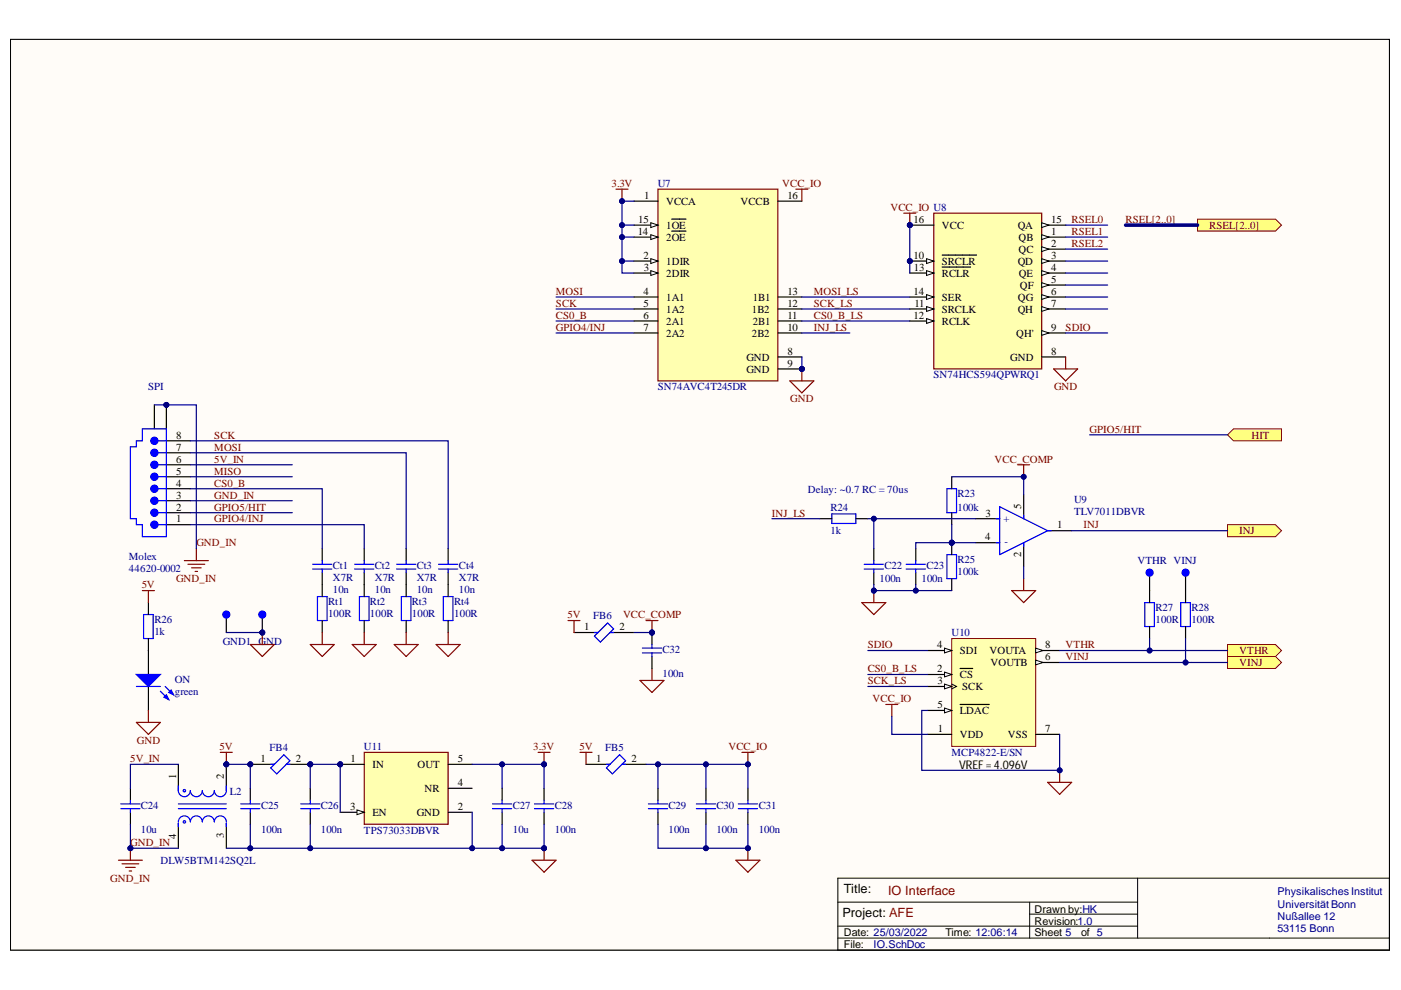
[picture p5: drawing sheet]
<svg xmlns="http://www.w3.org/2000/svg" width="297mm" height="210mm" viewBox="0 0 297 210" stroke-linecap="round" stroke-linejoin="round" font-family="sans-serif">
<defs><g id="words">
<g font-size="2.7">
<text x="178.9" y="189.4">Title:</text>
<text x="178.6" y="194.5">Project: AFE</text>
</g>
<text font-size="2.7" fill="#800000" x="188.3" y="189.7">IO Interface</text>
<text font-size="2.5" x="203.3" y="163">VREF =4.096V</text>
<g font-size="2.3" fill="#800000">
<text x="129.6" y="39.7">3.3V</text>
<text x="165.9" y="39.7">VCC_IO</text>
<text x="188.8" y="44.7">VCC_IO U8</text>
<text x="227.2" y="47.3">RSEL0</text>
<text x="238.6" y="47.3">RSEL[2..0]</text>
<text x="227.2" y="49.8">RSEL1</text>
<text x="227.2" y="52.3">RSEL2</text>
<text x="256.4" y="48.5">RSEL[2..0]</text>
<text x="117.9" y="62.5">MOSI</text>
<text x="117.9" y="65">SCK</text>
<text x="172.5" y="62.5">MOSI_LS</text>
<text x="172.5" y="65">SCK_LS</text>
<text x="117.9" y="67.6">CS0_B</text>
<text x="117.9" y="70.1">GPIO4/INJ</text>
<text x="172.5" y="67.6">CS0_B_LS</text>
<text x="172.5" y="70.1">INJ_LS</text>
<text x="225.9" y="70.1">SDIO</text>
<text x="223.5" y="82.8">GND</text>
<text x="167.5" y="85.3">GND</text>
<text x="45.4" y="95.6">MOSI</text>
<text x="45.4" y="93">SCK</text>
<text x="231" y="91.8">GPIO5/HIT</text>
<text x="265.4" y="93">HIT</text>
<text x="45.4" y="100.6">MISO</text>
<text x="45.4" y="98.1">5V_IN</text>
<text x="210.9" y="98.1">VCC_COMP</text>
<text x="45.4" y="103.2">CS0_B</text>
<text x="45.4" y="105.7">GND_IN</text>
<text x="45.4" y="108.2">GPIO5/HIT</text>
<text x="45.4" y="110.8">GPIO4/INJ</text>
<text x="163.7" y="109.5">INJ_LS</text>
<text x="229.7" y="112">INJ</text>
<text x="262.7" y="113.3">INJ</text>
<text x="41.6" y="115.9">GND_IN</text>
<text x="30" y="124.7">5V</text>
<text x="37.3" y="123.5">GND_IN</text>
<text x="120.3" y="131.1">5V</text>
<text x="132.1" y="131.1">VCC_COMP</text>
<text x="184" y="137.4">SDIO</text>
<text x="225.9" y="137.4">VTHR</text>
<text x="184" y="142.5">CS0_B_LS</text>
<text x="225.9" y="140">VINJ</text>
<text x="262.7" y="138.7">VTHR</text>
<text x="262.7" y="141.2">VINJ</text>
<text x="184" y="145">SCK_LS</text>
<text x="185" y="148.9">VCC_IO</text>
<text x="27.6" y="161.6">5V_IN</text>
<text x="29" y="157.8">GND</text>
<text x="46.5" y="159.1">5V</text>
<text x="113.1" y="159.1">3.3V</text>
<text x="122.9" y="159.1">5V</text>
<text x="154.4" y="159.1">VCC_IO</text>
<text x="27.6" y="179.4">GND_IN</text>
<text x="23.4" y="187">GND_IN</text>
</g>
<g font-size="2.3" fill="#000080">
<text x="139.5" y="39.7">U7</text>
<text x="31.4" y="82.8">SPI</text>
<text x="139.5" y="82.8">SN74AVC4T245DR</text>
<text x="197.9" y="80.2">SN74HCS594QPWRQ1</text>
<text x="171.3" y="104.4">Delay: ~0.7 RC = 70us</text>
<text x="203" y="105.5">R23</text>
<text x="227.7" y="106.7">U9</text>
<text x="176.1" y="113.3">1k</text>
<text x="176.1" y="108.2">R24</text>
<text x="203" y="108.2">100k</text>
<text x="212.7" y="110.8">+</text>
<text x="227.7" y="109.3">TLV7011DBVR</text>
<text x="27.3" y="118.6">Molex</text>
<text x="203" y="119.4">R25</text>
<text x="213" y="115.6">-</text>
<text x="241.2" y="119.7">VTHR VINJ</text>
<text x="27.3" y="121.2">44620-0002</text>
<text x="70.6" y="125.7">10n</text>
<text x="70.6" y="120.7">Ct1</text>
<text x="70.6" y="123.2">X7R</text>
<text x="79.5" y="125.7">10n</text>
<text x="79.5" y="120.7">Ct2</text>
<text x="79.5" y="123.2">X7R</text>
<text x="88.3" y="125.7">10n</text>
<text x="88.3" y="120.7">Ct3</text>
<text x="88.3" y="123.2">X7R</text>
<text x="97.3" y="125.7">10n</text>
<text x="97.3" y="120.7">Ct4</text>
<text x="97.3" y="123.2">X7R</text>
<text x="186.5" y="123.5">100n</text>
<text x="187.5" y="120.7">C22</text>
<text x="195.4" y="123.5">100n</text>
<text x="196.4" y="120.7">C23</text>
<text x="203" y="121.9">100k</text>
<text x="69.6" y="130.8">100R</text>
<text x="69.6" y="128.3">Rt1</text>
<text x="78.4" y="130.8">100R</text>
<text x="78.4" y="128.3">Rt2</text>
<text x="87.3" y="130.8">100R</text>
<text x="87.3" y="128.3">Rt3</text>
<text x="96.3" y="130.8">100R</text>
<text x="96.3" y="128.3">Rt4</text>
<text x="125.7" y="131.3">FB6</text>
<text x="245" y="129.6">R27</text>
<text x="252.6" y="129.6">R28</text>
<text x="32.7" y="134.6">1k</text>
<text x="32.7" y="132.1">R26</text>
<text x="47.2" y="136.7">GND1 GND</text>
<text x="201.7" y="134.9">U10</text>
<text x="245" y="132.1">100R</text>
<text x="252.6" y="132.1">100R</text>
<text x="140.5" y="143.5">100n</text>
<text x="140.5" y="138.4">C32</text>
<text x="37.1" y="144.8">ON</text>
<text x="37.1" y="147.3">green</text>
<text x="57.1" y="159.3">FB4</text>
<text x="77.2" y="159.1">U11</text>
<text x="128.3" y="159.3">FB5</text>
<text x="201.7" y="160.3">MCP4822-E/SN</text>
<text x="29.9" y="171.5">C24</text>
<text x="48.7" y="168.5">L2</text>
<text x="55.3" y="171.5">C25</text>
<text x="68" y="171.5">C26</text>
<text x="108.7" y="171.5">C27</text>
<text x="117.6" y="171.5">C28</text>
<text x="141.7" y="171.5">C29</text>
<text x="151.9" y="171.5">C30</text>
<text x="160.9" y="171.5">C31</text>
<text x="29.9" y="176.6">10u</text>
<text x="55.3" y="176.6">100n</text>
<text x="68" y="176.6">100n</text>
<text x="77.2" y="176.8">TPS73033DBVR</text>
<text x="108.7" y="176.6">10u</text>
<text x="117.6" y="176.6">100n</text>
<text x="141.7" y="176.6">100n</text>
<text x="151.9" y="176.6">100n</text>
<text x="160.9" y="176.6">100n</text>
<text x="34" y="183.2">DLW5BTM142SQ2L</text>
<text x="270.9" y="189.8">PhysikalischesInstitut</text>
<text x="270.9" y="195.1">Nußallee 12</text>
<text x="270.9" y="197.6">53115 Bonn</text>
<text x="270.9" y="192.6">UniversitätBonn</text>
<text x="185.2" y="201">IO.SchDoc</text>
</g>
<g font-size="2.3">
<text x="135.3" y="47.3">15</text>
<text x="136.6" y="42.2">1</text>
<text x="141.2" y="43.5">VCCA</text>
<text x="157" y="43.5">VCCB</text>
<text x="167" y="42.2">16</text>
<text x="193.7" y="47.3">16</text>
<text x="222.9" y="47.3">15</text>
<text x="135.2" y="49.8">14</text>
<text x="141.2" y="48.5">1OE</text>
<text x="141.2" y="51.1">2OE</text>
<text x="199.7" y="48.5">VCC</text>
<text x="215.8" y="48.5">QA</text>
<text x="215.9" y="51.1">QB</text>
<text x="215.9" y="53.6">QC</text>
<text x="222.9" y="49.8">1</text>
<text x="222.9" y="52.3">2</text>
<text x="136.4" y="54.9">2</text>
<text x="136.5" y="57.4">3</text>
<text x="141.2" y="56.1">1DIR</text>
<text x="141.2" y="58.7">2DIR</text>
<text x="193.7" y="54.9">10</text>
<text x="193.8" y="57.4">13</text>
<text x="199.7" y="58.7">RCLR</text>
<text x="199.7" y="56.1">SRCLR</text>
<text x="215.8" y="56.1">QD</text>
<text x="216" y="58.7">QE</text>
<text x="222.9" y="54.9">3</text>
<text x="222.9" y="57.4">4</text>
<text x="222.9" y="60">5</text>
<text x="136.4" y="62.5">4</text>
<text x="136.4" y="65">5</text>
<text x="141.2" y="63.8">1A1</text>
<text x="159.6" y="63.8">1B1</text>
<text x="167" y="62.5">13</text>
<text x="167" y="65">12</text>
<text x="193.7" y="62.5">14</text>
<text x="193.9" y="65">11</text>
<text x="199.7" y="63.8">SER</text>
<text x="215.8" y="63.8">QG</text>
<text x="216.2" y="61.2">QF</text>
<text x="222.9" y="65">7</text>
<text x="222.9" y="62.5">6</text>
<text x="136.4" y="67.6">6</text>
<text x="136.4" y="70.1">7</text>
<text x="141.2" y="66.3">1A2</text>
<text x="141.2" y="68.8">2A1</text>
<text x="141.2" y="71.4">2A2</text>
<text x="159.4" y="66.3">1B2</text>
<text x="159.4" y="71.4">2B2</text>
<text x="159.6" y="68.8">2B1</text>
<text x="167" y="67.6">11</text>
<text x="167" y="70.1">10</text>
<text x="193.7" y="67.6">12</text>
<text x="199.7" y="68.8">RCLK</text>
<text x="199.7" y="66.3">SRCLK</text>
<text x="215.4" y="71.4">QH'</text>
<text x="215.8" y="66.3">QH</text>
<text x="222.9" y="70.1">9</text>
<text x="158.2" y="76.4">GND</text>
<text x="167" y="75.2">8</text>
<text x="167" y="77.7">9</text>
<text x="214.2" y="76.4">GND</text>
<text x="222.9" y="75.2">8</text>
<text x="158.2" y="79">GND</text>
<text x="37.3" y="93">8</text>
<text x="37.3" y="95.6">7</text>
<text x="37.3" y="100.6">5</text>
<text x="37.3" y="98.1">6</text>
<text x="37.3" y="105.7">3</text>
<text x="37.3" y="103.2">4</text>
<text x="216.5" y="107.9" transform="rotate(-90 216.5 107.9)">5</text>
<text x="37.3" y="108.2">2</text>
<text x="37.3" y="110.8">1</text>
<text x="208.9" y="109.5">3</text>
<text x="224.2" y="112">1</text>
<text x="208.8" y="114.6">4</text>
<text x="216.5" y="118.1" transform="rotate(-90 216.5 118.1)">2</text>
<text x="123.9" y="133.6">1</text>
<text x="131.3" y="133.6">2</text>
<text x="198.7" y="137.4">4</text>
<text x="221.6" y="137.4">8</text>
<text x="198.7" y="142.5">2</text>
<text x="203.5" y="138.7">SDI</text>
<text x="203.5" y="143.8">CS</text>
<text x="209.8" y="138.7">VOUTA</text>
<text x="210" y="141.2">VOUTB</text>
<text x="221.6" y="140">6</text>
<text x="198.8" y="145">3</text>
<text x="204" y="146.3">SCK</text>
<text x="198.8" y="150.2">5</text>
<text x="198.9" y="155.3">1</text>
<text x="203.5" y="151.5">LDAC</text>
<text x="221.6" y="155.3">7</text>
<text x="55.3" y="161.6">1</text>
<text x="62.7" y="161.6">2</text>
<text x="74.3" y="161.6">1</text>
<text x="97.1" y="161.6">5</text>
<text x="126.4" y="161.6">1</text>
<text x="133.9" y="161.6">2</text>
<text x="203.5" y="156.5">VDD</text>
<text x="213.7" y="156.5">VSS</text>
<text x="37.3" y="165.1" transform="rotate(-90 37.3 165.1)">1</text>
<text x="47.5" y="165.1" transform="rotate(-90 47.5 165.1)">2</text>
<text x="78.9" y="162.9">IN</text>
<text x="88.5" y="162.9">OUT</text>
<text x="90" y="167.9">NR</text>
<text x="97.1" y="166.7">4</text>
<text x="74.2" y="171.8">3</text>
<text x="78.9" y="173">EN</text>
<text x="88.3" y="173">GND</text>
<text x="97.1" y="171.8">2</text>
<text x="37.3" y="177.8" transform="rotate(-90 37.3 177.8)">4</text>
<text x="47.5" y="177.8" transform="rotate(-90 47.5 177.8)">3</text>
<text x="219.3" y="196.1">Revision:1.0</text>
<text x="219.3" y="193.6">Drawn by:HK</text>
<text x="178.9" y="198.4">Date: 25/03/2022</text>
<text x="178.9" y="201">File:</text>
<text x="200.5" y="198.4">Time: 12:06:14</text>
<text x="219.3" y="198.4">Sheet 5</text>
<text x="229.2" y="198.4">of 5</text>
</g>
</g></defs>
<path d="M2.2 8.4h292.4v193h-292.4z" fill-rule="evenodd" fill="#fffcf8"/>
<path d="M2.2 8.4h292.4v193h-292.4z" fill="none" stroke="#000" stroke-width=".21"/>
<path d="M2.2 8.4h292.4v193h-292.4z" fill-rule="evenodd" fill="#fffcf8"/>
<path d="M2.2 8.4h292.4v193h-292.4zM177.6 186.2h117v15.2h-117zM177.6 191.3h63.6M177.6 198.9h117M177.6 196.4h63.6M218.3 191.3v7.6M218.3 193.8h22.9M241.2 186.2v12.7" fill="none" stroke="#000" stroke-width=".21"/>
<circle cx="55.6" cy="134.1" r=".51" fill="#000080"/>
<circle cx="55.6" cy="134.1" r=".51" fill="none" stroke="#000080" stroke-width=".21"/>
<path d="M55.6 130.3v3.8" fill="none" stroke="#000" stroke-width=".25"/>
<circle cx="55.6" cy="134.1" r=".51" fill="#000080"/>
<circle cx="55.6" cy="134.1" r=".51" fill="none" stroke="#000080" stroke-width=".21"/>
<circle cx="55.6" cy="130.3" r=".76" fill="#00f"/>
<circle cx="55.6" cy="130.3" r=".76" fill="none" stroke="#00f" stroke-width=".21"/>
<path d="M48 130.3v3.8" fill="none" stroke="#000" stroke-width=".25"/>
<circle cx="48" cy="130.3" r=".76" fill="#00f"/>
<circle cx="48" cy="130.3" r=".76" fill="none" stroke="#00f" stroke-width=".21"/>
<path d="M53.1 136.7h5.1l-2.6 2.5zM55.6 134.1v2.6" fill="none" stroke="#800000" stroke-width=".25"/>
<circle cx="55.6" cy="134.1" r=".51" fill="#000080"/>
<circle cx="55.6" cy="134.1" r=".51" fill="none" stroke="#000080" stroke-width=".21"/>
<g fill="none" stroke="#00f" stroke-width=".25">
<path d="M66.3 119.6h4.1M68.3 118.9v.7M75.2 119.6h4.1M77.2 118.9v.7M84.1 119.6h4.1M86.1 118.9v.7M93 119.6h4M95 118.9v.7M66.3 120.6h4.1M67.3 126.5h2v5.1h-2zM68.3 120.6v.8M75.2 120.6h4.1"/>
<path d="M76.2 126.5h2v5.1h-2zM77.2 120.6v.8M84.1 120.6h4.1M85.1 126.5h2v5.1h-2zM86.1 120.6v.8M93 120.6h4M94 126.5h2v5.1h-2zM95 120.6v.8"/>
</g>
<path d="M68.3 116.3v2.6M77.2 116.3v2.6M86.1 116.3v2.6M95 116.3v2.6M68.3 121.4v5.1M68.3 131.6v2.5M77.2 121.4v5.1M77.2 131.6v2.5M86.1 121.4v5.1M86.1 131.6v2.5M95 121.4v5.1M95 131.6v2.5" fill="none" stroke="#000" stroke-width=".25"/>
<path d="M65.8 136.7h5.1l-2.6 2.5zM68.3 134.1v2.6M74.7 136.7h5.1l-2.6 2.5zM77.2 134.1v2.6M83.6 136.7h5.1l-2.6 2.5zM86.1 134.1v2.6M92.5 136.7h5.1l-2.6 2.5zM95 134.1v2.6" fill="none" stroke="#800000" stroke-width=".25"/>
<circle cx="170" cy="78.2" r=".51" fill="#000080"/>
<circle cx="170" cy="78.2" r=".51" fill="none" stroke="#000080" stroke-width=".21"/>
<path d="M139.5 40.1h25.4v40.7h-25.4z" fill-rule="evenodd" fill="#ffffb0"/>
<path d="M139.5 40.1h25.4v40.7h-25.4z" fill="none" stroke="#800000" stroke-width=".25"/>
<path d="M134.4 42.6h5.1M134.4 55.3h5.1M164.9 42.6h5.1M134.4 63h5.1M134.4 65.5h5.1M164.9 63h5.1M164.9 65.5h5.1" fill="none" stroke="#000" stroke-width=".25"/>
<path d="M138 54.8l1.5 .5-1.5 .6z" fill="#f8fcff"/>
<path d="M138 54.8l1.5 .5-1.5 .6z" fill="none" stroke="#000" stroke-width=".21"/>
<path d="M134.4 47.7h5.1" fill="none" stroke="#000" stroke-width=".25"/>
<path d="M138 47.2l1.5 .5-1.5 .5z" fill="#f8fcff"/>
<path d="M138 47.2l1.5 .5-1.5 .5z" fill="none" stroke="#000" stroke-width=".21"/>
<path d="M134.4 57.9h5.1M142.4 46.5h3M134.4 68.1h5.1M134.4 70.6h5.1M164.9 68.1h5.1M164.9 70.6h5.1" fill="none" stroke="#000" stroke-width=".25"/>
<path d="M138 57.4l1.5 .5-1.5 .5z" fill="#f8fcff"/>
<path d="M138 57.4l1.5 .5-1.5 .5z" fill="none" stroke="#000" stroke-width=".21"/>
<path d="M134.4 50.3h5.1" fill="none" stroke="#000" stroke-width=".25"/>
<path d="M138 49.8l1.5 .5-1.5 .5z" fill="#f8fcff"/>
<path d="M138 49.8l1.5 .5-1.5 .5z" fill="none" stroke="#000" stroke-width=".21"/>
<path d="M142.4 49h3M164.9 75.7h5.1M164.9 78.2h5.1" fill="none" stroke="#000" stroke-width=".25"/>
<circle cx="170" cy="78.2" r=".51" fill="#000080"/>
<circle cx="170" cy="78.2" r=".51" fill="none" stroke="#000080" stroke-width=".21"/>
<path d="M170 78.2v2.6M167.5 80.8h5l-2.5 2.5z" fill="none" stroke="#800000" stroke-width=".25"/>
<circle cx="170" cy="78.2" r=".51" fill="#000080"/>
<circle cx="170" cy="78.2" r=".51" fill="none" stroke="#000080" stroke-width=".21"/>
<path d="M130.6 40.1h2.5M131.9 40.1v2.5" fill="none" stroke="#800000" stroke-width=".25"/>
<circle cx="131.9" cy="42.6" r=".51" fill="#000080"/>
<circle cx="131.9" cy="42.6" r=".51" fill="none" stroke="#000080" stroke-width=".21"/>
<circle cx="53.1" cy="162.1" r=".51" fill="#000080"/>
<circle cx="53.1" cy="162.1" r=".51" fill="none" stroke="#000080" stroke-width=".21"/>
<circle cx="65.8" cy="162.1" r=".51" fill="#000080"/>
<circle cx="65.8" cy="162.1" r=".51" fill="none" stroke="#000080" stroke-width=".21"/>
<path d="M53.1 162.1h5.1" fill="none" stroke="#000" stroke-width=".25"/>
<circle cx="53.1" cy="162.1" r=".51" fill="#000080"/>
<circle cx="53.1" cy="162.1" r=".51" fill="none" stroke="#000080" stroke-width=".21"/>
<path d="M60.7 162.1h5.1" fill="none" stroke="#000" stroke-width=".25"/>
<circle cx="65.8" cy="162.1" r=".51" fill="#000080"/>
<circle cx="65.8" cy="162.1" r=".51" fill="none" stroke="#000080" stroke-width=".21"/>
<path d="M25.6 171.5h4.1M25.6 170.4h4.1M27.6 169.7v.7M27.6 171.5v.7M57.4 162.1h.8M60.2 160l1.3 1.3-2.8 2.8-1.3-1.3zM60.7 162.1h.8M63.7 171.5h4.1M63.7 170.4h4.1M65.8 169.7v.7M65.8 171.5v.7" fill="none" stroke="#00f" stroke-width=".25"/>
<path d="M27.6 167.1v2.6M27.6 172.2v2.6M65.8 167.1v2.6M65.8 172.2v2.6" fill="none" stroke="#000" stroke-width=".25"/>
<circle cx="72.1" cy="162.1" r=".51" fill="#000080"/>
<circle cx="72.1" cy="162.1" r=".51" fill="none" stroke="#000080" stroke-width=".21"/>
<path d="M77.2 159.5h17.8v15.3h-17.8z" fill-rule="evenodd" fill="#ffffb0"/>
<path d="M77.2 159.5h17.8v15.3h-17.8z" fill="none" stroke="#800000" stroke-width=".25"/>
<path d="M72.1 172.2h5.1" fill="none" stroke="#000" stroke-width=".25"/>
<path d="M75.7 171.7l1.5 .5-1.5 .5z" fill="#f8fcff"/>
<path d="M75.7 171.7l1.5 .5-1.5 .5z" fill="none" stroke="#000" stroke-width=".21"/>
<path d="M72.1 162.1h5.1" fill="none" stroke="#000" stroke-width=".25"/>
<circle cx="72.1" cy="162.1" r=".51" fill="#000080"/>
<circle cx="72.1" cy="162.1" r=".51" fill="none" stroke="#000080" stroke-width=".21"/>
<path d="M95 167.1h5.1M95 162.1h5.1M95 172.2h5.1" fill="none" stroke="#000" stroke-width=".25"/>
<path d="M114.1 159.5h2.5M115.4 159.5v2.6" fill="none" stroke="#800000" stroke-width=".25"/>
<circle cx="115.4" cy="162.1" r=".51" fill="#000080"/>
<circle cx="115.4" cy="162.1" r=".51" fill="none" stroke="#000080" stroke-width=".21"/>
<path d="M104.4 171.5h4.1M104.4 170.4h4.1M106.5 169.7v.7M106.5 171.5v.7" fill="none" stroke="#00f" stroke-width=".25"/>
<path d="M106.5 167.1v2.6M106.5 172.2v2.6" fill="none" stroke="#000" stroke-width=".25"/>
<path d="M115.4 179.8v2.6M112.8 182.4h5.1l-2.5 2.5z" fill="none" stroke="#800000" stroke-width=".25"/>
<circle cx="115.4" cy="179.8" r=".51" fill="#000080"/>
<circle cx="115.4" cy="179.8" r=".51" fill="none" stroke="#000080" stroke-width=".21"/>
<path d="M201.8 135.4h17.8v22.9h-17.8z" fill-rule="evenodd" fill="#ffffb0"/>
<path d="M201.8 135.4h17.8v22.9h-17.8z" fill="none" stroke="#800000" stroke-width=".21"/>
<path d="M196.7 137.9h5.1" fill="none" stroke="#000" stroke-width=".25"/>
<path d="M200.3 137.4l1.5 .5-1.5 .5z" fill="#f8fcff"/>
<path d="M200.3 137.4l1.5 .5-1.5 .5z" fill="none" stroke="#000" stroke-width=".21"/>
<path d="M196.7 143h5.1M219.6 155.7h5.1" fill="none" stroke="#000" stroke-width=".25"/>
<path d="M200.3 142.5l1.5 .5-1.5 .5z" fill="#f8fcff"/>
<path d="M200.3 142.5l1.5 .5-1.5 .5z" fill="none" stroke="#000" stroke-width=".21"/>
<path d="M196.7 145.5h5.1M203.6 141.7h2.6" fill="none" stroke="#000" stroke-width=".25"/>
<path d="M200.3 145l1.5 .5-1.5 .6z" fill="#f8fcff"/>
<path d="M200.3 145l1.5 .5-1.5 .6zM201.8 145l1 .5-1 .6" fill="none" stroke="#000" stroke-width=".21"/>
<path d="M219.6 137.9h5.1M196.7 155.7h5.1" fill="none" stroke="#000" stroke-width=".25"/>
<path d="M219.6 137.4l1.5 .5-1.5 .5z" fill="#f8fcff"/>
<path d="M219.6 137.4l1.5 .5-1.5 .5z" fill="none" stroke="#000" stroke-width=".21"/>
<path d="M196.7 150.6h5.1" fill="none" stroke="#000" stroke-width=".25"/>
<path d="M200.3 150.1l1.5 .5-1.5 .5z" fill="#f8fcff"/>
<path d="M200.3 150.1l1.5 .5-1.5 .5z" fill="none" stroke="#000" stroke-width=".21"/>
<path d="M203.6 149.4h6.1M219.6 140.5h5.1" fill="none" stroke="#000" stroke-width=".25"/>
<path d="M219.6 140l1.5 .5-1.5 .5z" fill="#f8fcff"/>
<path d="M219.6 140l1.5 .5-1.5 .5z" fill="none" stroke="#000" stroke-width=".21"/>
<path d="M222.1 165.9h5.1l-2.5 2.5zM224.7 163.3v2.6" fill="none" stroke="#800000" stroke-width=".25"/>
<circle cx="224.7" cy="163.3" r=".51" fill="#000080"/>
<circle cx="224.7" cy="163.3" r=".51" fill="none" stroke="#000080" stroke-width=".21"/>
<path d="M51 171.5h4.1M51 170.4h4.1M53.1 169.7v.7M53.1 171.5v.7" fill="none" stroke="#00f" stroke-width=".25"/>
<path d="M53.1 167.1v2.6M53.1 172.2v2.6" fill="none" stroke="#000" stroke-width=".25"/>
<circle cx="48" cy="162.1" r=".51" fill="#000080"/>
<circle cx="48" cy="162.1" r=".51" fill="none" stroke="#000080" stroke-width=".21"/>
<path d="M37.8 174.8v5M48 162.1v5M48 174.8v5" fill="none" stroke="#000" stroke-width=".25"/>
<circle cx="48" cy="162.1" r=".51" fill="#000080"/>
<circle cx="48" cy="162.1" r=".51" fill="none" stroke="#000080" stroke-width=".21"/>
<path d="M37.8 162.1v5" fill="none" stroke="#000" stroke-width=".25"/>
<g fill="none" stroke="#00f" stroke-width=".25">
<path d="M37.8 166.6a1.77 1.77 0 0 0 .9 2.3 1.27 1.27 0 0 0 1.7-1.3 1.27 1.27 0 0 0 1.2 1.3 1.27 1.27 0 0 0 1.3-1.3 1.27 1.27 0 0 0 1.3 1.3 1.27 1.27 0 0 0 1.2-1.3 1.27 1.27 0 0 0 1.3 1.3 1.27 1.27 0 0 0 1.3-1.3v-1M37.8 174.3a1.27 1.27 0 0 1 1.3-1.3 1.27 1.27 0 0 1 1.3 1.3 1.27 1.27 0 0 1 1.2-1.3 1.27 1.27 0 0 1 1.3 1.3 1.27 1.27 0 0 1 1.3-1.3 1.27 1.27 0 0 1 1.2 1.3 1.27 1.27 0 0 1 1.3-1.3 1.27 1.27 0 0 1 1.3 1.3M37.8 170.4h10.2M37.8 171.5h10.2M37.8 174.5v.8M48 174.5v.8"/>
<circle cx="39.1" cy="167.6" r=".25"/>
<circle cx="39.1" cy="174.3" r=".25"/>
</g>
<path d="M46.7 159.5h2.6M48 159.5v2.6" fill="none" stroke="#800000" stroke-width=".25"/>
<circle cx="48" cy="162.1" r=".51" fill="#000080"/>
<circle cx="48" cy="162.1" r=".51" fill="none" stroke="#000080" stroke-width=".21"/>
<circle cx="27.7" cy="179.8" r=".51" fill="#000080"/>
<circle cx="27.7" cy="179.8" r=".51" fill="none" stroke="#000080" stroke-width=".21"/>
<path d="M168.7 40.1h2.6M170 40.1v2.5M187.8 149.4h2.6M189.1 149.4v2.5" fill="none" stroke="#800000" stroke-width=".25"/>
<circle cx="192.9" cy="47.7" r=".51" fill="#000080"/>
<circle cx="192.9" cy="47.7" r=".51" fill="none" stroke="#000080" stroke-width=".21"/>
<circle cx="192.9" cy="55.4" r=".51" fill="#000080"/>
<circle cx="192.9" cy="55.4" r=".51" fill="none" stroke="#000080" stroke-width=".21"/>
<path d="M198 45.2h22.9v33h-22.9z" fill-rule="evenodd" fill="#ffffb0"/>
<path d="M198 45.2h22.9v33h-22.9z" fill="none" stroke="#800000" stroke-width=".25"/>
<path d="M192.9 47.7h5.1" fill="none" stroke="#000" stroke-width=".25"/>
<circle cx="192.9" cy="47.7" r=".51" fill="#000080"/>
<circle cx="192.9" cy="47.7" r=".51" fill="none" stroke="#000080" stroke-width=".21"/>
<path d="M220.9 65.5h5" fill="none" stroke="#000" stroke-width=".25"/>
<path d="M220.9 65l1.5 .5-1.5 .5z" fill="#f8fcff"/>
<path d="M220.9 65l1.5 .5-1.5 .5z" fill="none" stroke="#000" stroke-width=".21"/>
<path d="M220.9 70.6h5" fill="none" stroke="#000" stroke-width=".25"/>
<path d="M220.9 70.1l1.5 .5-1.5 .5z" fill="#f8fcff"/>
<path d="M220.9 70.1l1.5 .5-1.5 .5z" fill="none" stroke="#000" stroke-width=".21"/>
<path d="M192.9 57.9h5.1" fill="none" stroke="#000" stroke-width=".25"/>
<path d="M196.5 57.4l1.5 .5-1.5 .5z" fill="#f8fcff"/>
<path d="M196.5 57.4l1.5 .5-1.5 .5z" fill="none" stroke="#000" stroke-width=".21"/>
<path d="M192.9 55.4h5.1M199.8 56.6h6" fill="none" stroke="#000" stroke-width=".25"/>
<path d="M196.5 54.8l1.5 .6-1.5 .5z" fill="#f8fcff"/>
<path d="M196.5 54.8l1.5 .6-1.5 .5z" fill="none" stroke="#000" stroke-width=".21"/>
<path d="M199.8 54.1h7.2" fill="none" stroke="#000" stroke-width=".25"/>
<circle cx="192.9" cy="55.4" r=".51" fill="#000080"/>
<circle cx="192.9" cy="55.4" r=".51" fill="none" stroke="#000080" stroke-width=".21"/>
<path d="M220.9 47.7h5" fill="none" stroke="#000" stroke-width=".25"/>
<path d="M220.9 47.2l1.5 .5-1.5 .5z" fill="#f8fcff"/>
<path d="M220.9 47.2l1.5 .5-1.5 .5z" fill="none" stroke="#000" stroke-width=".21"/>
<path d="M220.9 50.3h5" fill="none" stroke="#000" stroke-width=".25"/>
<path d="M220.9 49.8l1.5 .5-1.5 .5z" fill="#f8fcff"/>
<path d="M220.9 49.8l1.5 .5-1.5 .5z" fill="none" stroke="#000" stroke-width=".21"/>
<path d="M220.9 52.8h5" fill="none" stroke="#000" stroke-width=".25"/>
<path d="M220.9 52.3l1.5 .5-1.5 .5z" fill="#f8fcff"/>
<path d="M220.9 52.3l1.5 .5-1.5 .5z" fill="none" stroke="#000" stroke-width=".21"/>
<path d="M220.9 55.4h5" fill="none" stroke="#000" stroke-width=".25"/>
<path d="M220.9 54.8l1.5 .6-1.5 .5z" fill="#f8fcff"/>
<path d="M220.9 54.8l1.5 .6-1.5 .5z" fill="none" stroke="#000" stroke-width=".21"/>
<path d="M220.9 57.9h5" fill="none" stroke="#000" stroke-width=".25"/>
<path d="M220.9 57.4l1.5 .5-1.5 .5z" fill="#f8fcff"/>
<path d="M220.9 57.4l1.5 .5-1.5 .5z" fill="none" stroke="#000" stroke-width=".21"/>
<path d="M220.9 60.4h5" fill="none" stroke="#000" stroke-width=".25"/>
<path d="M220.9 59.9l1.5 .5-1.5 .5z" fill="#f8fcff"/>
<path d="M220.9 59.9l1.5 .5-1.5 .5z" fill="none" stroke="#000" stroke-width=".21"/>
<path d="M220.9 63h5" fill="none" stroke="#000" stroke-width=".25"/>
<path d="M220.9 62.5l1.5 .5-1.5 .5z" fill="#f8fcff"/>
<path d="M220.9 62.5l1.5 .5-1.5 .5z" fill="none" stroke="#000" stroke-width=".21"/>
<path d="M192.9 68.1h5.1" fill="none" stroke="#000" stroke-width=".25"/>
<path d="M196.5 67.6l1.5 .5-1.5 .5z" fill="#f8fcff"/>
<path d="M196.5 67.6l1.5 .5-1.5 .5z" fill="none" stroke="#000" stroke-width=".21"/>
<path d="M192.9 63h5.1" fill="none" stroke="#000" stroke-width=".25"/>
<path d="M196.5 62.5l1.5 .5-1.5 .5z" fill="#f8fcff"/>
<path d="M196.5 62.5l1.5 .5-1.5 .5z" fill="none" stroke="#000" stroke-width=".21"/>
<path d="M192.9 65.5h5.1" fill="none" stroke="#000" stroke-width=".25"/>
<path d="M196.5 65l1.5 .5-1.5 .5z" fill="#f8fcff"/>
<path d="M196.5 65l1.5 .5-1.5 .5z" fill="none" stroke="#000" stroke-width=".21"/>
<path d="M220.9 75.7h5" fill="none" stroke="#000" stroke-width=".25"/>
<path d="M191.6 45.2h2.6M192.9 45.2v2.5M223.4 78.2h5.1l-2.6 2.6zM225.9 75.7v2.5" fill="none" stroke="#800000" stroke-width=".25"/>
<circle cx="192.9" cy="47.7" r=".51" fill="#000080"/>
<circle cx="192.9" cy="47.7" r=".51" fill="none" stroke="#000080" stroke-width=".21"/>
<path d="M260.3 92.2l1.2-1.3h10.2v2.6h-10.2z" fill-rule="evenodd" fill="#ffff80"/>
<path d="M260.3 92.2l1.2-1.3h10.2v2.6h-10.2z" fill="none" stroke="#800000" stroke-width=".21"/>
<path d="M253.9 46.5h16.5l1.3 1.2-1.3 1.3h-16.5z" fill-rule="evenodd" fill="#ffff80"/>
<path d="M253.9 46.5h16.5l1.3 1.2-1.3 1.3h-16.5z" fill="none" stroke="#800000" stroke-width=".21"/>
<path d="M260.3 136.7h10.1l1.3 1.2-1.3 1.3h-10.1z" fill-rule="evenodd" fill="#ffff80"/>
<path d="M260.3 136.7h10.1l1.3 1.2-1.3 1.3h-10.1z" fill="none" stroke="#800000" stroke-width=".21"/>
<path d="M260.3 139.2h10.1l1.3 1.3-1.3 1.2h-10.1z" fill-rule="evenodd" fill="#ffff80"/>
<path d="M260.3 139.2h10.1l1.3 1.3-1.3 1.2h-10.1z" fill="none" stroke="#800000" stroke-width=".21"/>
<path d="M260.3 111.2h10.1l1.3 1.3-1.3 1.3h-10.1z" fill-rule="evenodd" fill="#ffff80"/>
<path d="M260.3 111.2h10.1l1.3 1.3-1.3 1.3h-10.1z" fill="none" stroke="#800000" stroke-width=".21"/>
<path d="M137.5 171.5h4M137.5 170.4h4M139.5 169.7v.7M139.5 171.5v.7" fill="none" stroke="#00f" stroke-width=".25"/>
<path d="M139.5 167.1v2.6M139.5 172.2v2.6" fill="none" stroke="#000" stroke-width=".25"/>
<path d="M157.3 159.5h2.5M158.6 159.5v2.6" fill="none" stroke="#800000" stroke-width=".25"/>
<circle cx="158.6" cy="162.1" r=".51" fill="#000080"/>
<circle cx="158.6" cy="162.1" r=".51" fill="none" stroke="#000080" stroke-width=".21"/>
<path d="M158.6 179.8v2.6M156 182.4h5.1l-2.5 2.5z" fill="none" stroke="#800000" stroke-width=".25"/>
<circle cx="158.6" cy="179.8" r=".51" fill="#000080"/>
<circle cx="158.6" cy="179.8" r=".51" fill="none" stroke="#000080" stroke-width=".21"/>
<g fill="none" stroke="#00f" stroke-width=".25">
<path d="M176.4 109h5.1v2h-5.1zM183.2 119.6h4.1M185.3 118.9v.7M183.2 120.7h4.1M185.3 120.7v.7M113.3 171.5h4.1M113.3 170.4h4.1M115.4 169.7v.7M115.4 171.5v.7M128.6 162.1h.7M131.4 160l1.2 1.3-2.8 2.8-1.2-1.3zM131.9 162.1h.7"/>
<path d="M147.6 171.5h4.1M147.6 170.4h4.1M149.7 169.7v.7M149.7 171.5v.7M156.5 171.5h4.1M156.5 170.4h4.1M158.6 169.7v.7M158.6 171.5v.7"/>
</g>
<path d="M173.8 110h2.6M181.5 110h2.5M185.3 116.3v2.6M185.3 121.4v2.6M115.4 167.1v2.6M115.4 172.2v2.6M124.2 162.1h5.1M131.9 162.1h5.1M149.7 167.1v2.6M149.7 172.2v2.6M158.6 172.2v2.6M158.6 167.1v2.6" fill="none" stroke="#000" stroke-width=".25"/>
<path d="M182.7 127.8h5.1l-2.5 2.5zM185.3 125.2v2.6M214.5 125.2h5.1l-2.6 2.6zM217 122.7v2.5M123 159.5h2.5M124.2 159.5v2.6" fill="none" stroke="#800000" stroke-width=".25"/>
<circle cx="185.3" cy="125.2" r=".51" fill="#000080"/>
<circle cx="185.3" cy="125.2" r=".51" fill="none" stroke="#000080" stroke-width=".21"/>
<circle cx="201.8" cy="115.1" r=".51" fill="#000080"/>
<circle cx="201.8" cy="115.1" r=".51" fill="none" stroke="#000080" stroke-width=".21"/>
<path d="M200.8 117.6h2v5.1h-2z" fill="none" stroke="#00f" stroke-width=".25"/>
<path d="M201.8 115.1v2.5M201.8 122.7v2.5" fill="none" stroke="#000" stroke-width=".25"/>
<circle cx="201.8" cy="115.1" r=".51" fill="#000080"/>
<circle cx="201.8" cy="115.1" r=".51" fill="none" stroke="#000080" stroke-width=".21"/>
<g fill="none" stroke="#00f" stroke-width=".25">
<path d="M192.1 119.6h4.1M194.2 118.9v.7M200.8 103.6h2v5.1h-2zM211.2 110h.8M211.2 115.1h.8M212 107.4l10.1 5.1-10.1 5.1zM217 109.2v.8M217 115.1v.7M222.1 112.5h.8M126 134.9l2.8-2.8 1.3 1.2-2.8 2.8zM126 134.1h.8M129.3 134.1h.8"/>
<path d="M192.1 120.7h4.1M194.2 120.7v.7"/>
</g>
<path d="M194.2 116.3v2.6M201.8 101.1v2.5M201.8 108.7v2.5M206.9 110h5.1M206.9 115.1h5.1M217 104.9v5.1M217 115.1v5M222.1 112.5h5.1M121.7 134.1h5.1M129.3 134.1h5.1M194.2 121.4v2.6" fill="none" stroke="#000" stroke-width=".25"/>
<path d="M120.4 131.6h2.6M121.7 131.6v2.5M137 131.6h2.5M138.2 131.6v2.5" fill="none" stroke="#800000" stroke-width=".25"/>
<circle cx="138.2" cy="134.1" r=".51" fill="#000080"/>
<circle cx="138.2" cy="134.1" r=".51" fill="none" stroke="#000080" stroke-width=".21"/>
<path d="M135.7 144.3h5.1l-2.6 2.5zM138.2 141.7v2.6" fill="none" stroke="#800000" stroke-width=".25"/>
<circle cx="138.2" cy="134.1" r=".51" fill="#000080"/>
<circle cx="138.2" cy="134.1" r=".51" fill="none" stroke="#000080" stroke-width=".21"/>
<path d="M136.2 138.4h4.1M136.2 137.4h4.1" fill="none" stroke="#00f" stroke-width=".25"/>
<path d="M138.2 134.1v2.6" fill="none" stroke="#000" stroke-width=".25"/>
<circle cx="138.2" cy="134.1" r=".51" fill="#000080"/>
<circle cx="138.2" cy="134.1" r=".51" fill="none" stroke="#000080" stroke-width=".21"/>
<path d="M138.2 139.2v2.5" fill="none" stroke="#000" stroke-width=".25"/>
<path d="M138.2 136.7v.7M138.2 138.4v.8" fill="none" stroke="#00f" stroke-width=".25"/>
<path d="M215.8 98.5h2.5M217 98.5v2.6" fill="none" stroke="#800000" stroke-width=".25"/>
<circle cx="217" cy="101.1" r=".51" fill="#000080"/>
<circle cx="217" cy="101.1" r=".51" fill="none" stroke="#000080" stroke-width=".21"/>
<path d="M30.4 130.3h2.1v5.1h-2.1z" fill="none" stroke="#00f" stroke-width=".25"/>
<path d="M31.5 127.8v2.5M31.5 135.4v7.6M31.5 145.5v5.1" fill="none" stroke="#000" stroke-width=".25"/>
<path d="M28.9 143h5.1l-2.5 2.5z" fill="#00f"/>
<path d="M28.9 143h5.1l-2.5 2.5zM34 146.6l1.8 1.7" fill="none" stroke="#00f" stroke-width=".25"/>
<path d="M34.8 147.8l.5-.5 .5 1z" fill="#00f"/>
<path d="M28.9 145.5h5.1M34.8 147.8l.5-.5 .5 1zM35 145.5l1.8 1.8" fill="none" stroke="#00f" stroke-width=".25"/>
<path d="M35.8 146.8l.5-.5 .5 1z" fill="#00f"/>
<path d="M35.8 146.8l.5-.5 .5 1z" fill="none" stroke="#00f" stroke-width=".25"/>
<path d="M30.2 125.2h2.5M31.5 125.2v2.6M28.9 153.2h5.1l-2.5 2.5zM31.5 150.6v2.6" fill="none" stroke="#800000" stroke-width=".25"/>
<circle cx="35.3" cy="85.8" r=".51" fill="#000080"/>
<circle cx="35.3" cy="85.8" r=".51" fill="none" stroke="#000080" stroke-width=".21"/>
<path d="M35.3 85.8v5.1" fill="none" stroke="#000" stroke-width=".25"/>
<circle cx="35.3" cy="85.8" r=".51" fill="#000080"/>
<circle cx="35.3" cy="85.8" r=".51" fill="none" stroke="#000080" stroke-width=".21"/>
<path d="M32.7 85.8v5.1M35.3 93.5h5.1M35.3 98.5h5.1M35.3 96h5.1M35.3 101.1h5.1M35.3 108.7h5.1M35.3 106.2h5.1M35.3 103.6h5.1M35.3 111.2h5.1" fill="none" stroke="#000" stroke-width=".25"/>
<path d="M33.5 108.7h1.8" fill="none" stroke="#00f" stroke-width=".25"/>
<circle cx="32.7" cy="108.7" r=".76" fill="#00f"/>
<g fill="none" stroke="#00f" stroke-width=".25">
<path d="M33.5 103.6h1.8"/>
<circle cx="32.7" cy="108.7" r=".76"/>
</g>
<circle cx="32.7" cy="103.6" r=".76" fill="#00f"/>
<g fill="none" stroke="#00f" stroke-width=".25">
<path d="M33.5 106.2h1.8"/>
<circle cx="32.7" cy="103.6" r=".76"/>
</g>
<circle cx="32.7" cy="106.2" r=".76" fill="#00f"/>
<g fill="none" stroke="#00f" stroke-width=".25">
<path d="M33.5 111.2h1.8"/>
<circle cx="32.7" cy="106.2" r=".76"/>
</g>
<circle cx="32.7" cy="111.2" r=".76" fill="#00f"/>
<g fill="none" stroke="#00f" stroke-width=".25">
<path d="M33.5 101.1h1.8"/>
<circle cx="32.7" cy="111.2" r=".76"/>
</g>
<circle cx="32.7" cy="101.1" r=".76" fill="#00f"/>
<g fill="none" stroke="#00f" stroke-width=".25">
<path d="M33.5 98.5h1.8"/>
<circle cx="32.7" cy="101.1" r=".76"/>
</g>
<circle cx="32.7" cy="98.5" r=".76" fill="#00f"/>
<g fill="none" stroke="#00f" stroke-width=".25">
<path d="M33.5 96h1.8"/>
<circle cx="32.7" cy="98.5" r=".76"/>
</g>
<circle cx="32.7" cy="96" r=".76" fill="#00f"/>
<g fill="none" stroke="#00f" stroke-width=".25">
<path d="M33.5 93.5h1.8"/>
<circle cx="32.7" cy="96" r=".76"/>
</g>
<circle cx="32.7" cy="93.5" r=".76" fill="#00f"/>
<g fill="none" stroke="#00f" stroke-width=".25">
<path d="M30.2 90.9h5.1v22.9h-5.1v-2.6h-1.3v-1.2h-1.3v-15.3h1.3v-1.2h1.3z"/>
<circle cx="32.7" cy="93.5" r=".76"/>
</g>
<path d="M39.1 118.9h5.1M39.9 119.6h3.5M41.6 116.3v2.6M40.6 120.4h2M41.4 121.2h.5M27.6 179.8v2.6M25.1 182.4h5.1M25.9 183.1h3.5M26.6 183.9h2.1M27.4 184.7h.5" fill="none" stroke="#800000" stroke-width=".25"/>
<circle cx="27.7" cy="179.8" r=".51" fill="#000080"/>
<circle cx="27.7" cy="179.8" r=".51" fill="none" stroke="#000080" stroke-width=".21"/>
<path d="M243.7 121.4v3.8" fill="none" stroke="#000" stroke-width=".25"/>
<circle cx="243.7" cy="121.4" r=".76" fill="#00f"/>
<circle cx="243.7" cy="121.4" r=".76" fill="none" stroke="#00f" stroke-width=".21"/>
<path d="M251.4 121.4v3.8" fill="none" stroke="#000" stroke-width=".25"/>
<circle cx="251.4" cy="121.4" r=".76" fill="#00f"/>
<circle cx="251.4" cy="121.4" r=".76" fill="none" stroke="#00f" stroke-width=".21"/>
<path d="M32.7 85.8h8.9v30.5M40.4 98.5h21.6M40.4 101.1h21.6M40.4 108.7h21.6" fill="none" stroke="#000080" stroke-width=".25"/>
<circle cx="35.3" cy="85.8" r=".51" fill="#000080"/>
<circle cx="35.3" cy="85.8" r=".51" fill="none" stroke="#000080" stroke-width=".21"/>
<path d="M48 134.1h7.6" fill="none" stroke="#000080" stroke-width=".25"/>
<circle cx="55.6" cy="134.1" r=".51" fill="#000080"/>
<circle cx="55.6" cy="134.1" r=".51" fill="none" stroke="#000080" stroke-width=".21"/>
<path d="M40.4 93.5h54.6v22.8M40.4 96h45.7v20.3M40.4 111.2h36.8v5.1M40.4 103.6h27.9v12.7M40.4 106.2h21.6M72.1 162.1v10.1" fill="none" stroke="#000080" stroke-width=".25"/>
<circle cx="72.1" cy="162.1" r=".51" fill="#000080"/>
<circle cx="72.1" cy="162.1" r=".51" fill="none" stroke="#000080" stroke-width=".21"/>
<path d="M184 137.9h12.7M184 145.5h12.7M184 143h12.7M65.8 162.1h6.3" fill="none" stroke="#000080" stroke-width=".25"/>
<circle cx="72.1" cy="162.1" r=".51" fill="#000080"/>
<circle cx="72.1" cy="162.1" r=".51" fill="none" stroke="#000080" stroke-width=".21"/>
<circle cx="65.8" cy="162.1" r=".51" fill="#000080"/>
<circle cx="65.8" cy="162.1" r=".51" fill="none" stroke="#000080" stroke-width=".21"/>
<path d="M65.8 162.1v5" fill="none" stroke="#000080" stroke-width=".25"/>
<circle cx="65.8" cy="162.1" r=".51" fill="#000080"/>
<circle cx="65.8" cy="162.1" r=".51" fill="none" stroke="#000080" stroke-width=".21"/>
<path d="M27.6 174.8v5h10.2" fill="none" stroke="#000080" stroke-width=".25"/>
<circle cx="27.7" cy="179.8" r=".51" fill="#000080"/>
<circle cx="27.7" cy="179.8" r=".51" fill="none" stroke="#000080" stroke-width=".21"/>
<path d="M224.7 137.9h35.6" fill="none" stroke="#000080" stroke-width=".25"/>
<circle cx="243.7" cy="137.9" r=".51" fill="#000080"/>
<circle cx="243.7" cy="137.9" r=".51" fill="none" stroke="#000080" stroke-width=".21"/>
<path d="M189.1 151.9v3.8h7.6M100.1 172.2v7.6" fill="none" stroke="#000080" stroke-width=".25"/>
<circle cx="100.1" cy="179.8" r=".51" fill="#000080"/>
<circle cx="100.1" cy="179.8" r=".51" fill="none" stroke="#000080" stroke-width=".21"/>
<path d="M65.8 174.8v5" fill="none" stroke="#000080" stroke-width=".25"/>
<circle cx="65.8" cy="179.8" r=".51" fill="#000080"/>
<circle cx="65.8" cy="179.8" r=".51" fill="none" stroke="#000080" stroke-width=".21"/>
<path d="M48 162.1h5.1v5" fill="none" stroke="#000080" stroke-width=".25"/>
<circle cx="53.1" cy="162.1" r=".51" fill="#000080"/>
<circle cx="53.1" cy="162.1" r=".51" fill="none" stroke="#000080" stroke-width=".21"/>
<circle cx="48" cy="162.1" r=".51" fill="#000080"/>
<circle cx="48" cy="162.1" r=".51" fill="none" stroke="#000080" stroke-width=".21"/>
<path d="M53.1 174.8v5" fill="none" stroke="#000080" stroke-width=".25"/>
<circle cx="53.1" cy="179.8" r=".51" fill="#000080"/>
<circle cx="53.1" cy="179.8" r=".51" fill="none" stroke="#000080" stroke-width=".21"/>
<path d="M117.9 63h16.5M117.9 65.5h16.5M117.9 68.1h16.5M117.9 70.6h16.5M170 75.7v2.5M37.8 162.1h-10.2v5" fill="none" stroke="#000080" stroke-width=".25"/>
<circle cx="170" cy="78.2" r=".51" fill="#000080"/>
<circle cx="170" cy="78.2" r=".51" fill="none" stroke="#000080" stroke-width=".21"/>
<path d="M192.9 47.7v10.2M225.9 47.7h8.9M225.9 50.3h8.9M225.9 52.8h8.9M225.9 55.4h8.9M225.9 57.9h8.9M225.9 70.6h8.9M225.9 60.4h8.9M225.9 63h8.9M225.9 65.5h8.9" fill="none" stroke="#000080" stroke-width=".25"/>
<circle cx="192.9" cy="55.4" r=".51" fill="#000080"/>
<circle cx="192.9" cy="55.4" r=".51" fill="none" stroke="#000080" stroke-width=".21"/>
<circle cx="192.9" cy="47.7" r=".51" fill="#000080"/>
<circle cx="192.9" cy="47.7" r=".51" fill="none" stroke="#000080" stroke-width=".21"/>
<path d="M131.9 55.3v2.6h2.5" fill="none" stroke="#000080" stroke-width=".25"/>
<circle cx="131.9" cy="55.4" r=".51" fill="#000080"/>
<circle cx="131.9" cy="55.4" r=".51" fill="none" stroke="#000080" stroke-width=".21"/>
<path d="M131.9 50.3h2.5" fill="none" stroke="#000080" stroke-width=".25"/>
<circle cx="131.9" cy="50.3" r=".51" fill="#000080"/>
<circle cx="131.9" cy="50.3" r=".51" fill="none" stroke="#000080" stroke-width=".21"/>
<path d="M134.4 47.7h-2.5v7.6h2.5" fill="none" stroke="#000080" stroke-width=".25"/>
<circle cx="131.9" cy="47.7" r=".51" fill="#000080"/>
<circle cx="131.9" cy="47.7" r=".51" fill="none" stroke="#000080" stroke-width=".21"/>
<circle cx="131.9" cy="50.3" r=".51" fill="#000080"/>
<circle cx="131.9" cy="50.3" r=".51" fill="none" stroke="#000080" stroke-width=".21"/>
<circle cx="131.9" cy="55.4" r=".51" fill="#000080"/>
<circle cx="131.9" cy="55.4" r=".51" fill="none" stroke="#000080" stroke-width=".21"/>
<path d="M134.4 42.6h-2.5v5.1" fill="none" stroke="#000080" stroke-width=".25"/>
<circle cx="131.9" cy="42.6" r=".51" fill="#000080"/>
<circle cx="131.9" cy="42.6" r=".51" fill="none" stroke="#000080" stroke-width=".21"/>
<circle cx="131.9" cy="47.7" r=".51" fill="#000080"/>
<circle cx="131.9" cy="47.7" r=".51" fill="none" stroke="#000080" stroke-width=".21"/>
<path d="M170 70.6h10.2M170 68.1h22.9M170 65.5h22.9M170 63h22.9M231 92.2h29.3M196.7 150.6h-1.3v12.7h29.3v-7.6" fill="none" stroke="#000080" stroke-width=".25"/>
<circle cx="224.7" cy="163.3" r=".51" fill="#000080"/>
<circle cx="224.7" cy="163.3" r=".51" fill="none" stroke="#000080" stroke-width=".21"/>
<path d="M115.4 174.8v5" fill="none" stroke="#000080" stroke-width=".25"/>
<circle cx="115.4" cy="179.8" r=".51" fill="#000080"/>
<circle cx="115.4" cy="179.8" r=".51" fill="none" stroke="#000080" stroke-width=".21"/>
<path d="M115.4 162.1v5" fill="none" stroke="#000080" stroke-width=".25"/>
<circle cx="115.4" cy="162.1" r=".51" fill="#000080"/>
<circle cx="115.4" cy="162.1" r=".51" fill="none" stroke="#000080" stroke-width=".21"/>
<path d="M106.5 162.1v5" fill="none" stroke="#000080" stroke-width=".25"/>
<circle cx="106.5" cy="162.1" r=".51" fill="#000080"/>
<circle cx="106.5" cy="162.1" r=".51" fill="none" stroke="#000080" stroke-width=".21"/>
<path d="M106.5 174.8v5" fill="none" stroke="#000080" stroke-width=".25"/>
<circle cx="106.5" cy="179.8" r=".51" fill="#000080"/>
<circle cx="106.5" cy="179.8" r=".51" fill="none" stroke="#000080" stroke-width=".21"/>
<path d="M48 179.8h67.4" fill="none" stroke="#000080" stroke-width=".25"/>
<circle cx="115.4" cy="179.8" r=".51" fill="#000080"/>
<circle cx="115.4" cy="179.8" r=".51" fill="none" stroke="#000080" stroke-width=".21"/>
<circle cx="106.5" cy="179.8" r=".51" fill="#000080"/>
<circle cx="106.5" cy="179.8" r=".51" fill="none" stroke="#000080" stroke-width=".21"/>
<circle cx="100.1" cy="179.8" r=".51" fill="#000080"/>
<circle cx="100.1" cy="179.8" r=".51" fill="none" stroke="#000080" stroke-width=".21"/>
<circle cx="65.8" cy="179.8" r=".51" fill="#000080"/>
<circle cx="65.8" cy="179.8" r=".51" fill="none" stroke="#000080" stroke-width=".21"/>
<circle cx="53.1" cy="179.8" r=".51" fill="#000080"/>
<circle cx="53.1" cy="179.8" r=".51" fill="none" stroke="#000080" stroke-width=".21"/>
<path d="M100.1 162.1h15.3" fill="none" stroke="#000080" stroke-width=".25"/>
<circle cx="106.5" cy="162.1" r=".51" fill="#000080"/>
<circle cx="106.5" cy="162.1" r=".51" fill="none" stroke="#000080" stroke-width=".21"/>
<circle cx="115.4" cy="162.1" r=".51" fill="#000080"/>
<circle cx="115.4" cy="162.1" r=".51" fill="none" stroke="#000080" stroke-width=".21"/>
<path d="M149.7 174.8v5" fill="none" stroke="#000080" stroke-width=".25"/>
<circle cx="149.7" cy="179.8" r=".51" fill="#000080"/>
<circle cx="149.7" cy="179.8" r=".51" fill="none" stroke="#000080" stroke-width=".21"/>
<path d="M139.5 162.1v5" fill="none" stroke="#000080" stroke-width=".25"/>
<circle cx="139.5" cy="162.1" r=".51" fill="#000080"/>
<circle cx="139.5" cy="162.1" r=".51" fill="none" stroke="#000080" stroke-width=".21"/>
<path d="M149.7 162.1v5" fill="none" stroke="#000080" stroke-width=".25"/>
<circle cx="149.7" cy="162.1" r=".51" fill="#000080"/>
<circle cx="149.7" cy="162.1" r=".51" fill="none" stroke="#000080" stroke-width=".21"/>
<path d="M201.8 111.2v3.9M217 120.1v2.6" fill="none" stroke="#000080" stroke-width=".25"/>
<circle cx="201.8" cy="115.1" r=".51" fill="#000080"/>
<circle cx="201.8" cy="115.1" r=".51" fill="none" stroke="#000080" stroke-width=".21"/>
<path d="M201.8 115.1h5.1" fill="none" stroke="#000080" stroke-width=".25"/>
<circle cx="201.8" cy="115.1" r=".51" fill="#000080"/>
<circle cx="201.8" cy="115.1" r=".51" fill="none" stroke="#000080" stroke-width=".21"/>
<path d="M201.8 115.1h-7.6v1.2" fill="none" stroke="#000080" stroke-width=".25"/>
<circle cx="201.8" cy="115.1" r=".51" fill="#000080"/>
<circle cx="201.8" cy="115.1" r=".51" fill="none" stroke="#000080" stroke-width=".21"/>
<path d="M163.7 110h10.1M185.3 125.2h16.5" fill="none" stroke="#000080" stroke-width=".25"/>
<circle cx="194.2" cy="125.2" r=".51" fill="#000080"/>
<circle cx="194.2" cy="125.2" r=".51" fill="none" stroke="#000080" stroke-width=".21"/>
<circle cx="185.3" cy="125.2" r=".51" fill="#000080"/>
<circle cx="185.3" cy="125.2" r=".51" fill="none" stroke="#000080" stroke-width=".21"/>
<path d="M201.8 101.1h15.2v3.8" fill="none" stroke="#000080" stroke-width=".25"/>
<circle cx="217" cy="101.1" r=".51" fill="#000080"/>
<circle cx="217" cy="101.1" r=".51" fill="none" stroke="#000080" stroke-width=".21"/>
<path d="M227.2 112.5h33.1M185.3 124v1.2" fill="none" stroke="#000080" stroke-width=".25"/>
<circle cx="185.3" cy="125.2" r=".51" fill="#000080"/>
<circle cx="185.3" cy="125.2" r=".51" fill="none" stroke="#000080" stroke-width=".21"/>
<path d="M194.2 124v1.2" fill="none" stroke="#000080" stroke-width=".25"/>
<circle cx="194.2" cy="125.2" r=".51" fill="#000080"/>
<circle cx="194.2" cy="125.2" r=".51" fill="none" stroke="#000080" stroke-width=".21"/>
<path d="M184 110h22.9" fill="none" stroke="#000080" stroke-width=".25"/>
<circle cx="185.3" cy="110" r=".51" fill="#000080"/>
<circle cx="185.3" cy="110" r=".51" fill="none" stroke="#000080" stroke-width=".21"/>
<path d="M185.3 110v6.3" fill="none" stroke="#000080" stroke-width=".25"/>
<circle cx="185.3" cy="110" r=".51" fill="#000080"/>
<circle cx="185.3" cy="110" r=".51" fill="none" stroke="#000080" stroke-width=".21"/>
<path d="M137 162.1h21.6v5" fill="none" stroke="#000080" stroke-width=".25"/>
<circle cx="158.6" cy="162.1" r=".51" fill="#000080"/>
<circle cx="158.6" cy="162.1" r=".51" fill="none" stroke="#000080" stroke-width=".21"/>
<circle cx="149.7" cy="162.1" r=".51" fill="#000080"/>
<circle cx="149.7" cy="162.1" r=".51" fill="none" stroke="#000080" stroke-width=".21"/>
<circle cx="139.5" cy="162.1" r=".51" fill="#000080"/>
<circle cx="139.5" cy="162.1" r=".51" fill="none" stroke="#000080" stroke-width=".21"/>
<path d="M139.5 174.8v5h19.1v-5" fill="none" stroke="#000080" stroke-width=".25"/>
<circle cx="149.7" cy="179.8" r=".51" fill="#000080"/>
<circle cx="149.7" cy="179.8" r=".51" fill="none" stroke="#000080" stroke-width=".21"/>
<circle cx="158.6" cy="179.8" r=".51" fill="#000080"/>
<circle cx="158.6" cy="179.8" r=".51" fill="none" stroke="#000080" stroke-width=".21"/>
<path d="M134.4 134.1h3.8" fill="none" stroke="#000080" stroke-width=".25"/>
<circle cx="138.2" cy="134.1" r=".51" fill="#000080"/>
<circle cx="138.2" cy="134.1" r=".51" fill="none" stroke="#000080" stroke-width=".21"/>
<path d="M238.6 47.7h15.3" fill="none" stroke="#000080" stroke-width=".76"/>
<path d="M242.7 127.8h2.1v5h-2.1zM250.3 127.8h2.1v5h-2.1z" fill="none" stroke="#00f" stroke-width=".25"/>
<path d="M243.7 125.2v2.6M243.7 132.8v2.6M251.4 125.2v2.6M251.4 132.8v2.6" fill="none" stroke="#000" stroke-width=".25"/>
<path d="M243.7 135.4v2.5" fill="none" stroke="#000080" stroke-width=".25"/>
<circle cx="243.7" cy="137.9" r=".51" fill="#000080"/>
<circle cx="243.7" cy="137.9" r=".51" fill="none" stroke="#000080" stroke-width=".21"/>
<path d="M224.7 140.5h26.7" fill="none" stroke="#000080" stroke-width=".25"/>
<circle cx="251.4" cy="140.5" r=".51" fill="#000080"/>
<circle cx="251.4" cy="140.5" r=".51" fill="none" stroke="#000080" stroke-width=".21"/>
<path d="M251.4 135.4v5.1h8.9" fill="none" stroke="#000080" stroke-width=".25"/>
<circle cx="251.4" cy="140.5" r=".51" fill="#000080"/>
<circle cx="251.4" cy="140.5" r=".51" fill="none" stroke="#000080" stroke-width=".21"/>
<use href="#words"/>
</svg>
